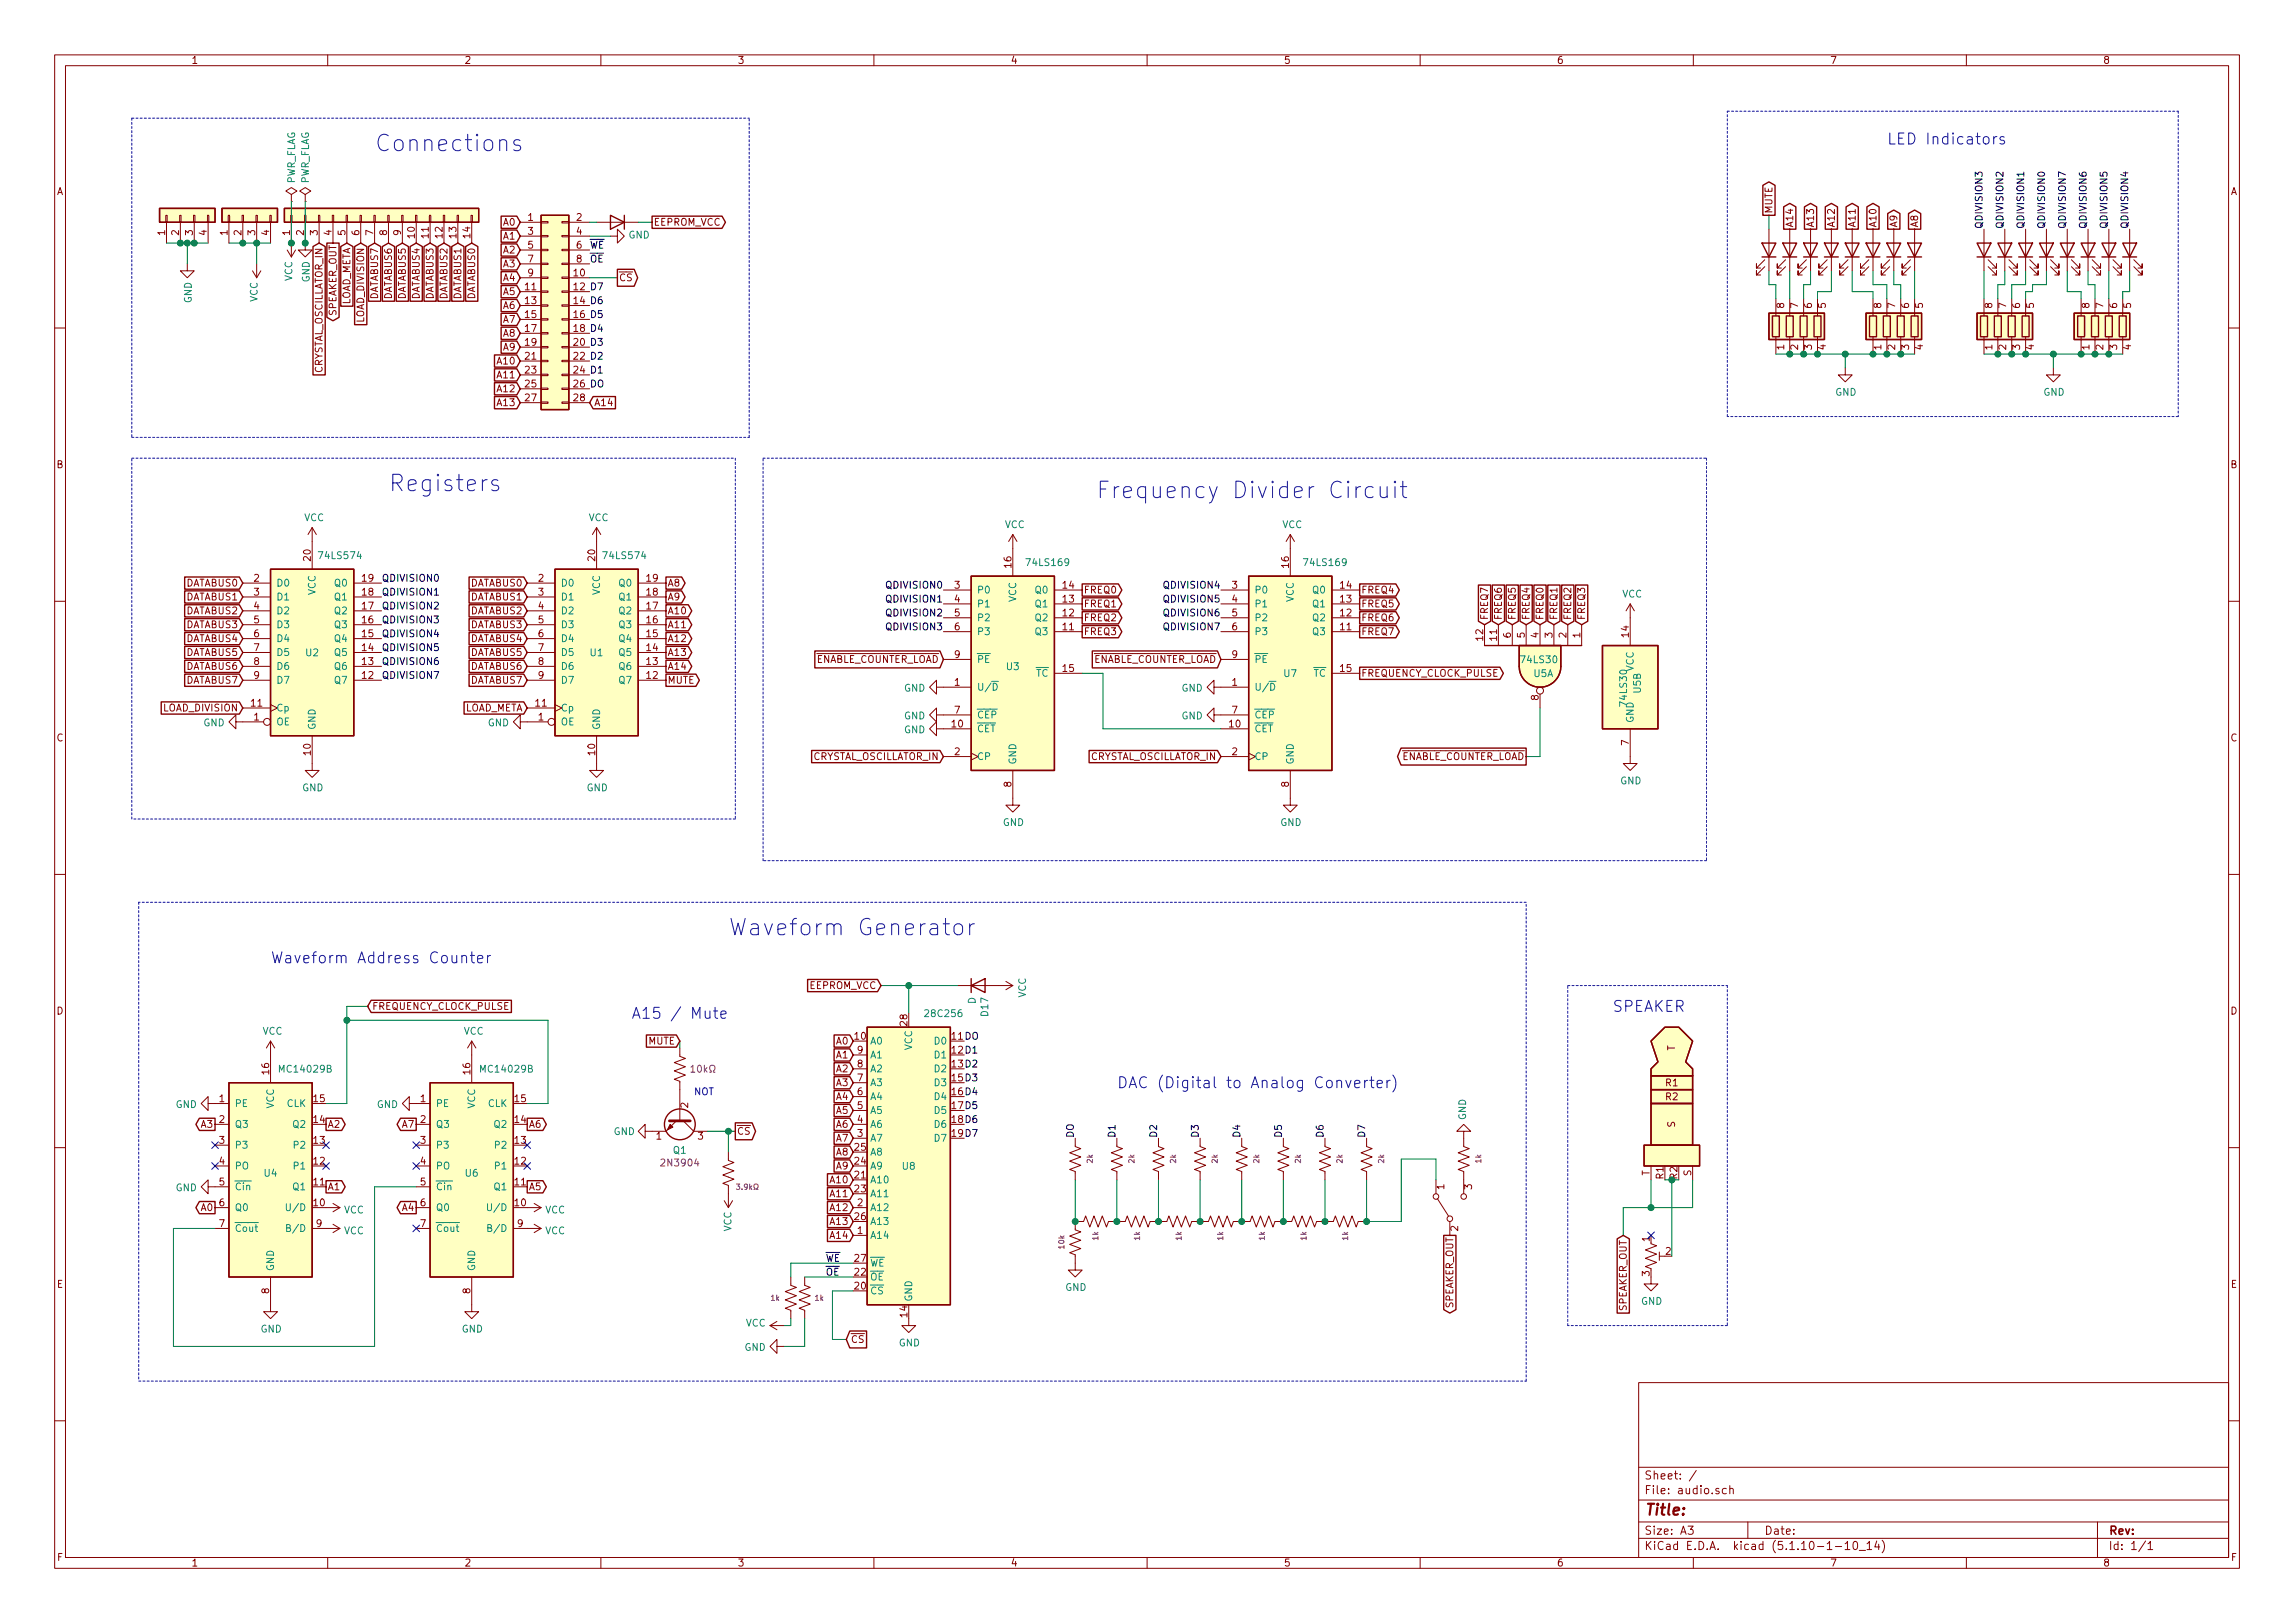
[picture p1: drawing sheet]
<svg xmlns="http://www.w3.org/2000/svg" width="420mm" height="297mm" viewBox="0 0 420 297" stroke-linecap="round" stroke-linejoin="round" font-family="sans-serif">
<defs><g id="words">
<g font-size="4.2" fill="#0000c2">
<text x="68.6" y="27.7">Connections</text>
<text x="71.1" y="90">Registers</text>
<text x="200.7" y="91.2">Frequency Divider Circuit</text>
<text x="133.3" y="171.2">Waveform Generator</text>
</g>
<g font-size="2.8" fill="#0000c2">
<text x="345.4" y="26.5">LED Indicators</text>
<text x="49.5" y="176.3">Waveform Address Counter</text>
<text x="295.1" y="185.2">SPEAKER</text>
<text x="115.6" y="186.5">A15 / Mute</text>
<text x="204.5" y="199.2">DAC (Digital to Analog Converter)</text>
</g>
<text font-size="2.8" fill="#840000" x="301" y="277.3">Title:</text>
<g font-size="2.1" fill="#840000">
<text x="301" y="273.5">File: audio.sch</text>
<text x="301" y="270.8">Sheet: /</text>
<text x="301" y="280.9">Size: A3</text>
<text x="323" y="280.9">Date:</text>
<text x="386" y="280.9">Rev:</text>
<text x="301" y="283.7">KiCad E.D.A. kicad (5.1.10-1-10_14)</text>
<text x="386" y="283.7">Id: 1/1</text>
</g>
<g font-size="1.8" fill="#840000">
<text x="35" y="11.7">1</text>
<text x="85" y="11.7">2</text>
<text x="135" y="11.7">3</text>
<text x="185" y="11.7">4</text>
<text x="235" y="11.7">5</text>
<text x="285" y="11.7">6</text>
<text x="335" y="11.7">7</text>
<text x="385" y="11.7">8</text>
<text x="10.4" y="35.7">A</text>
<text x="408.4" y="35.7">A</text>
<text x="92.2" y="41.3">A0</text>
<text x="96.7" y="40.4">1</text>
<text x="105.6" y="40.4">2</text>
<text x="119.6" y="41.3">EEPROM_VCC</text>
<text x="324.5" y="39.2" transform="rotate(-90 324.5 39.2)">MUTE</text>
<text x="328.3" y="41.7" transform="rotate(-90 328.3 41.7)">A14</text>
<text x="332.1" y="41.7" transform="rotate(-90 332.1 41.7)">A13</text>
<text x="335.9" y="41.7" transform="rotate(-90 335.9 41.7)">A12</text>
<text x="339.7" y="41.7" transform="rotate(-90 339.7 41.7)">A11</text>
<text x="343.5" y="41.7" transform="rotate(-90 343.5 41.7)">A10</text>
<text x="347.3" y="41.7" transform="rotate(-90 347.3 41.7)">A9</text>
<text x="351.2" y="41.7" transform="rotate(-90 351.2 41.7)">A8</text>
<text x="30.2" y="43.1" transform="rotate(-90 30.2 43.1)">1</text>
<text x="32.8" y="43.1" transform="rotate(-90 32.8 43.1)">2</text>
<text x="35.3" y="43.1" transform="rotate(-90 35.3 43.1)">3</text>
<text x="37.8" y="43.1" transform="rotate(-90 37.8 43.1)">4</text>
<text x="41.7" y="43.1" transform="rotate(-90 41.7 43.1)">1</text>
<text x="44.2" y="43.1" transform="rotate(-90 44.2 43.1)">2</text>
<text x="46.7" y="43.1" transform="rotate(-90 46.7 43.1)">3</text>
<text x="49.3" y="43.1" transform="rotate(-90 49.3 43.1)">4</text>
<text x="53.1" y="43.1" transform="rotate(-90 53.1 43.1)">1</text>
<text x="55.6" y="43.1" transform="rotate(-90 55.6 43.1)">2</text>
<text x="58.2" y="43.1" transform="rotate(-90 58.2 43.1)">3</text>
<text x="60.7" y="43.1" transform="rotate(-90 60.7 43.1)">4</text>
<text x="63.2" y="43.1" transform="rotate(-90 63.2 43.1)">5</text>
<text x="65.8" y="43.1" transform="rotate(-90 65.8 43.1)">6</text>
<text x="68.3" y="43.1" transform="rotate(-90 68.3 43.1)">7</text>
<text x="70.9" y="43.1" transform="rotate(-90 70.9 43.1)">8</text>
<text x="73.4" y="43.1" transform="rotate(-90 73.4 43.1)">9</text>
<text x="75.9" y="43.5" transform="rotate(-90 75.9 43.5)">10</text>
<text x="78.5" y="43.5" transform="rotate(-90 78.5 43.5)">11</text>
<text x="81" y="43.5" transform="rotate(-90 81 43.5)">12</text>
<text x="83.6" y="43.5" transform="rotate(-90 83.6 43.5)">13</text>
<text x="86.1" y="43.5" transform="rotate(-90 86.1 43.5)">14</text>
<text x="92.2" y="46.4">A2</text>
<text x="92.2" y="43.9">A1</text>
<text x="96.7" y="43">3</text>
<text x="96.7" y="45.5">5</text>
<text x="105.6" y="43">4</text>
<text x="105.6" y="45.5">6</text>
<text x="92.2" y="48.9">A3</text>
<text x="92.2" y="51.5">A4</text>
<text x="96.2" y="53.1">11</text>
<text x="96.7" y="48">7</text>
<text x="96.7" y="50.6">9</text>
<text x="105.1" y="50.6">10</text>
<text x="105.6" y="48">8</text>
<text x="113.3" y="51.5">CS</text>
<text x="61.6" y="58" transform="rotate(-90 61.6 58)">SPEAKER_OUT</text>
<text x="64.1" y="56.3" transform="rotate(-90 64.1 56.3)">LOAD_META</text>
<text x="66.7" y="59" transform="rotate(-90 66.7 59)">LOAD_DIVISION</text>
<text x="69.2" y="54.9" transform="rotate(-90 69.2 54.9)">DATABUS7</text>
<text x="71.8" y="54.9" transform="rotate(-90 71.8 54.9)">DATABUS6</text>
<text x="74.3" y="54.9" transform="rotate(-90 74.3 54.9)">DATABUS5</text>
<text x="76.8" y="54.9" transform="rotate(-90 76.8 54.9)">DATABUS4</text>
<text x="79.4" y="54.9" transform="rotate(-90 79.4 54.9)">DATABUS3</text>
<text x="81.9" y="54.9" transform="rotate(-90 81.9 54.9)">DATABUS2</text>
<text x="84.5" y="54.9" transform="rotate(-90 84.5 54.9)">DATABUS1</text>
<text x="87" y="54.9" transform="rotate(-90 87 54.9)">DATABUS0</text>
<text x="92.2" y="59.1">A7</text>
<text x="92.2" y="56.6">A6</text>
<text x="92.2" y="54">A5</text>
<text x="96.2" y="55.7">13</text>
<text x="96.2" y="58.2">15</text>
<text x="326.6" y="56.4" transform="rotate(-90 326.6 56.4)">8</text>
<text x="329.2" y="56.4" transform="rotate(-90 329.2 56.4)">7</text>
<text x="331.7" y="56.4" transform="rotate(-90 331.7 56.4)">6</text>
<text x="334.3" y="56.4" transform="rotate(-90 334.3 56.4)">5</text>
<text x="344.4" y="56.4" transform="rotate(-90 344.4 56.4)">8</text>
<text x="347" y="56.4" transform="rotate(-90 347 56.4)">7</text>
<text x="349.5" y="56.4" transform="rotate(-90 349.5 56.4)">6</text>
<text x="352" y="56.4" transform="rotate(-90 352 56.4)">5</text>
<text x="364.7" y="56.4" transform="rotate(-90 364.7 56.4)">8</text>
<text x="367.3" y="56.4" transform="rotate(-90 367.3 56.4)">7</text>
<text x="369.8" y="56.4" transform="rotate(-90 369.8 56.4)">6</text>
<text x="372.4" y="56.4" transform="rotate(-90 372.4 56.4)">5</text>
<text x="382.5" y="56.4" transform="rotate(-90 382.5 56.4)">8</text>
<text x="385.1" y="56.4" transform="rotate(-90 385.1 56.4)">7</text>
<text x="387.6" y="56.4" transform="rotate(-90 387.6 56.4)">6</text>
<text x="390.1" y="56.4" transform="rotate(-90 390.1 56.4)">5</text>
<text x="92.2" y="64.2">A9</text>
<text x="92.2" y="61.6">A8</text>
<text x="96.2" y="60.7">17</text>
<text x="96.2" y="63.3">19</text>
<text x="96.2" y="65.8">21</text>
<text x="326.6" y="64" transform="rotate(-90 326.6 64)">1</text>
<text x="329.2" y="64" transform="rotate(-90 329.2 64)">2</text>
<text x="331.7" y="64" transform="rotate(-90 331.7 64)">3</text>
<text x="334.3" y="64" transform="rotate(-90 334.3 64)">4</text>
<text x="344.4" y="64" transform="rotate(-90 344.4 64)">1</text>
<text x="347" y="64" transform="rotate(-90 347 64)">2</text>
<text x="349.5" y="64" transform="rotate(-90 349.5 64)">3</text>
<text x="352" y="64" transform="rotate(-90 352 64)">4</text>
<text x="364.7" y="64" transform="rotate(-90 364.7 64)">1</text>
<text x="367.3" y="64" transform="rotate(-90 367.3 64)">2</text>
<text x="369.8" y="64" transform="rotate(-90 369.8 64)">3</text>
<text x="372.4" y="64" transform="rotate(-90 372.4 64)">4</text>
<text x="382.5" y="64" transform="rotate(-90 382.5 64)">1</text>
<text x="385.1" y="64" transform="rotate(-90 385.1 64)">2</text>
<text x="387.6" y="64" transform="rotate(-90 387.6 64)">3</text>
<text x="390.1" y="64" transform="rotate(-90 390.1 64)">4</text>
<text x="59.1" y="68.9" transform="rotate(-90 59.1 68.9)">CRYSTAL_OSCILLATOR_IN</text>
<text x="91.2" y="71.8">A12</text>
<text x="91.2" y="69.3">A11</text>
<text x="91.2" y="66.7">A10</text>
<text x="96.2" y="68.4">23</text>
<text x="96.2" y="70.9">25</text>
<text x="91.2" y="74.3">A13</text>
<text x="96.2" y="73.4">27</text>
<text x="105.1" y="73.4">28</text>
<text x="108.7" y="74.3">A14</text>
<text x="10.4" y="85.7">B</text>
<text x="408.4" y="85.7">B</text>
<text x="34" y="107.4">DATABUS0</text>
<text x="46.5" y="106.5">2</text>
<text x="56.9" y="102.6" transform="rotate(-90 56.9 102.6)">20</text>
<text x="66.3" y="106.5">19</text>
<text x="86.1" y="107.4">DATABUS0</text>
<text x="98.6" y="106.5">2</text>
<text x="109" y="102.6" transform="rotate(-90 109 102.6)">20</text>
<text x="118.4" y="106.5">19</text>
<text x="122.2" y="107.4">A8</text>
<text x="174.8" y="107.7">3</text>
<text x="185.2" y="103.9" transform="rotate(-90 185.2 103.9)">16</text>
<text x="194.6" y="107.7">14</text>
<text x="225.6" y="107.7">3</text>
<text x="236" y="103.9" transform="rotate(-90 236 103.9)">16</text>
<text x="245.4" y="107.7">14</text>
<text x="34" y="109.9">DATABUS1</text>
<text x="34" y="112.4">DATABUS2</text>
<text x="46.5" y="109">3</text>
<text x="46.5" y="111.5">4</text>
<text x="66.3" y="111.5">17</text>
<text x="66.3" y="109">18</text>
<text x="86.1" y="109.9">DATABUS1</text>
<text x="86.1" y="112.4">DATABUS2</text>
<text x="98.6" y="109">3</text>
<text x="98.6" y="111.5">4</text>
<text x="118.4" y="111.5">17</text>
<text x="118.4" y="109">18</text>
<text x="122.2" y="109.9">A9</text>
<text x="122.2" y="112.4">A10</text>
<text x="174.8" y="110.3">4</text>
<text x="174.8" y="112.8">5</text>
<text x="194.6" y="112.8">12</text>
<text x="194.6" y="110.3">13</text>
<text x="198.4" y="113.7">FREQ2</text>
<text x="198.4" y="111.2">FREQ1</text>
<text x="198.4" y="108.6">FREQ0</text>
<text x="225.6" y="110.3">4</text>
<text x="225.6" y="112.8">5</text>
<text x="245.4" y="112.8">12</text>
<text x="245.4" y="110.3">13</text>
<text x="249.2" y="113.7">FREQ6</text>
<text x="249.2" y="111.2">FREQ5</text>
<text x="249.2" y="108.6">FREQ4</text>
<text x="272.4" y="113.5" transform="rotate(-90 272.4 113.5)">FREQ7</text>
<text x="275" y="113.5" transform="rotate(-90 275 113.5)">FREQ6</text>
<text x="277.5" y="113.5" transform="rotate(-90 277.5 113.5)">FREQ5</text>
<text x="280" y="113.5" transform="rotate(-90 280 113.5)">FREQ4</text>
<text x="282.6" y="113.5" transform="rotate(-90 282.6 113.5)">FREQ0</text>
<text x="285.1" y="113.5" transform="rotate(-90 285.1 113.5)">FREQ1</text>
<text x="287.7" y="113.5" transform="rotate(-90 287.7 113.5)">FREQ2</text>
<text x="290.2" y="113.5" transform="rotate(-90 290.2 113.5)">FREQ3</text>
<text x="34" y="115">DATABUS3</text>
<text x="34" y="117.5">DATABUS4</text>
<text x="46.5" y="114.1">5</text>
<text x="46.5" y="116.6">6</text>
<text x="46.5" y="119.2">7</text>
<text x="66.3" y="119.2">14</text>
<text x="66.3" y="116.6">15</text>
<text x="66.3" y="114.1">16</text>
<text x="86.1" y="115">DATABUS3</text>
<text x="86.1" y="117.5">DATABUS4</text>
<text x="98.6" y="114.1">5</text>
<text x="98.6" y="116.6">6</text>
<text x="98.6" y="119.2">7</text>
<text x="118.4" y="119.2">14</text>
<text x="118.4" y="116.6">15</text>
<text x="118.4" y="114.1">16</text>
<text x="122.2" y="115">A11</text>
<text x="122.2" y="117.5">A12</text>
<text x="174.8" y="115.4">6</text>
<text x="194.6" y="115.4">11</text>
<text x="198.4" y="116.2">FREQ3</text>
<text x="225.6" y="115.4">6</text>
<text x="245.4" y="115.4">11</text>
<text x="249.2" y="116.2">FREQ7</text>
<text x="271.5" y="117.2" transform="rotate(-90 271.5 117.2)">12</text>
<text x="274.1" y="117.2" transform="rotate(-90 274.1 117.2)">11</text>
<text x="276.6" y="116.7" transform="rotate(-90 276.6 116.7)">6</text>
<text x="279.1" y="116.7" transform="rotate(-90 279.1 116.7)">5</text>
<text x="281.7" y="116.7" transform="rotate(-90 281.7 116.7)">4</text>
<text x="284.2" y="116.7" transform="rotate(-90 284.2 116.7)">3</text>
<text x="286.8" y="116.7" transform="rotate(-90 286.8 116.7)">2</text>
<text x="289.3" y="116.7" transform="rotate(-90 289.3 116.7)">1</text>
<text x="298.2" y="116.6" transform="rotate(-90 298.2 116.6)">14</text>
<text x="34" y="120.1">DATABUS5</text>
<text x="34" y="122.6">DATABUS6</text>
<text x="34" y="125.1">DATABUS7</text>
<text x="46.5" y="121.7">8</text>
<text x="46.5" y="124.2">9</text>
<text x="66.3" y="124.2">12</text>
<text x="66.3" y="121.7">13</text>
<text x="86.1" y="120.1">DATABUS5</text>
<text x="86.1" y="122.6">DATABUS6</text>
<text x="86.1" y="125.1">DATABUS7</text>
<text x="98.6" y="121.7">8</text>
<text x="98.6" y="124.2">9</text>
<text x="118.4" y="124.2">12</text>
<text x="118.4" y="121.7">13</text>
<text x="122.2" y="120.1">A13</text>
<text x="122.2" y="122.6">A14</text>
<text x="122.2" y="125.1">MUTE</text>
<text x="148.9" y="121.3">ENABLE_COUNTER_LOAD</text>
<text x="174.8" y="125.5">1</text>
<text x="174.8" y="120.4">9</text>
<text x="194.6" y="123">15</text>
<text x="199.7" y="121.3">ENABLE_COUNTER_LOAD</text>
<text x="225.6" y="125.5">1</text>
<text x="225.6" y="120.4">9</text>
<text x="245.4" y="123">15</text>
<text x="249.2" y="123.9">FREQUENCY_CLOCK_PULSE</text>
<text x="29.9" y="130.2">LOAD_DIVISION</text>
<text x="46" y="129.3">11</text>
<text x="46.5" y="131.9">1</text>
<text x="84.7" y="130.2">LOAD_META</text>
<text x="98.1" y="129.3">11</text>
<text x="98.6" y="131.9">1</text>
<text x="174.8" y="130.6">7</text>
<text x="225.6" y="130.6">7</text>
<text x="281.7" y="128.2" transform="rotate(-90 281.7 128.2)">8</text>
<text x="10.4" y="135.7">C</text>
<text x="174.3" y="133.1">10</text>
<text x="225.1" y="133.1">10</text>
<text x="298.2" y="136.4" transform="rotate(-90 298.2 136.4)">7</text>
<text x="408.4" y="135.7">C</text>
<text x="56.9" y="138.2" transform="rotate(-90 56.9 138.2)">10</text>
<text x="109" y="138.2" transform="rotate(-90 109 138.2)">10</text>
<text x="148.3" y="139.1">CRYSTAL_OSCILLATOR_IN</text>
<text x="174.8" y="138.2">2</text>
<text x="199.1" y="139.1">CRYSTAL_OSCILLATOR_IN</text>
<text x="225.6" y="138.2">2</text>
<text x="256.2" y="139.1">ENABLE_COUNTER_LOAD</text>
<text x="185.2" y="144" transform="rotate(-90 185.2 144)">8</text>
<text x="236" y="144" transform="rotate(-90 236 144)">8</text>
<text x="10.4" y="185.7">D</text>
<text x="68.1" y="184.8">FREQUENCY_CLOCK_PULSE</text>
<text x="148.1" y="181">EEPROM_VCC</text>
<text x="408.4" y="185.7">D</text>
<text x="118.7" y="191.2">MUTE</text>
<text x="153.2" y="191.2">A0</text>
<text x="156.5" y="190.3">10</text>
<text x="166.1" y="187.7" transform="rotate(-90 166.1 187.7)">28</text>
<text x="49.3" y="196.6" transform="rotate(-90 49.3 196.6)">16</text>
<text x="86.1" y="196.6" transform="rotate(-90 86.1 196.6)">16</text>
<text x="153.2" y="193.7">A1</text>
<text x="153.2" y="196.3">A2</text>
<text x="157" y="197.9">7</text>
<text x="157" y="195.4">8</text>
<text x="157" y="192.8">9</text>
<text x="306.7" y="192.3" transform="rotate(-90 306.7 192.3)">T</text>
<text x="40.2" y="201.7">1</text>
<text x="57.5" y="201.7">15</text>
<text x="77" y="201.7">1</text>
<text x="94.3" y="201.7">15</text>
<text x="126" y="202.8" transform="rotate(-90 126 202.8)">2</text>
<text x="153.2" y="198.8">A3</text>
<text x="153.2" y="201.3">A4</text>
<text x="153.2" y="203.9">A5</text>
<text x="157" y="203">5</text>
<text x="157" y="200.4">6</text>
<text x="305" y="198.8">R1</text>
<text x="305" y="201.4">R2</text>
<text x="36.9" y="206.4">A3</text>
<text x="40.2" y="205.5">2</text>
<text x="40.2" y="209.3">3</text>
<text x="57.5" y="209.3">13</text>
<text x="57.5" y="205.5">14</text>
<text x="59.9" y="206.4">A2</text>
<text x="73.7" y="206.4">A7</text>
<text x="77" y="205.5">2</text>
<text x="77" y="209.3">3</text>
<text x="94.3" y="209.3">13</text>
<text x="94.3" y="205.5">14</text>
<text x="96.8" y="206.4">A6</text>
<text x="120.2" y="208.6">1</text>
<text x="127.8" y="208.6">3</text>
<text x="134.9" y="207.7">CS</text>
<text x="153.2" y="206.4">A6</text>
<text x="153.2" y="209">A7</text>
<text x="157" y="208.1">3</text>
<text x="157" y="205.5">4</text>
<text x="306.7" y="206.4" transform="rotate(-90 306.7 206.4)">S</text>
<text x="40.2" y="213.1">4</text>
<text x="57.5" y="213.1">12</text>
<text x="77" y="213.1">4</text>
<text x="94.3" y="213.1">12</text>
<text x="153.2" y="211.5">A8</text>
<text x="153.2" y="214">A9</text>
<text x="156.5" y="215.7">21</text>
<text x="156.5" y="213.1">24</text>
<text x="156.5" y="210.6">25</text>
<text x="302" y="215.2" transform="rotate(-90 302 215.2)">T</text>
<text x="304.5" y="215.8" transform="rotate(-90 304.5 215.8)">R1</text>
<text x="309.6" y="215.3" transform="rotate(-90 309.6 215.3)">S</text>
<text x="36.9" y="221.7">A0</text>
<text x="40.2" y="217">5</text>
<text x="40.2" y="220.8">6</text>
<text x="57.5" y="220.8">10</text>
<text x="57.5" y="217">11</text>
<text x="59.9" y="217.8">A1</text>
<text x="73.7" y="221.7">A4</text>
<text x="77" y="217">5</text>
<text x="77" y="220.8">6</text>
<text x="94.3" y="220.8">10</text>
<text x="94.3" y="217">11</text>
<text x="96.8" y="217.8">A5</text>
<text x="152.2" y="221.7">A12</text>
<text x="152.2" y="219.1">A11</text>
<text x="152.2" y="216.6">A10</text>
<text x="156.5" y="218.2">23</text>
<text x="157" y="220.8">2</text>
<text x="264.4" y="217.7" transform="rotate(-90 264.4 217.7)">1</text>
<text x="269.5" y="217.7" transform="rotate(-90 269.5 217.7)">3</text>
<text x="40.2" y="224.6">7</text>
<text x="57.9" y="224.6">9</text>
<text x="77" y="224.6">7</text>
<text x="94.8" y="224.6">9</text>
<text x="152.2" y="226.7">A14</text>
<text x="152.2" y="224.2">A13</text>
<text x="156.5" y="223.3">26</text>
<text x="157" y="225.8">1</text>
<text x="267" y="225.3" transform="rotate(-90 267 225.3)">2</text>
<text x="302" y="227.2" transform="rotate(-90 302 227.2)">1</text>
<text x="156.5" y="233.5">22</text>
<text x="156.5" y="230.9">27</text>
<text x="302" y="233.6" transform="rotate(-90 302 233.6)">3</text>
<text x="305" y="229.7">2</text>
<text x="10.4" y="235.7">E</text>
<text x="49.3" y="236.7" transform="rotate(-90 49.3 236.7)">8</text>
<text x="86.1" y="236.7" transform="rotate(-90 86.1 236.7)">8</text>
<text x="156.5" y="236">20</text>
<text x="266.1" y="239.6" transform="rotate(-90 266.1 239.6)">SPEAKER_OUT</text>
<text x="408.4" y="235.7">E</text>
<text x="155.7" y="245.8">CS</text>
<text x="166.1" y="241" transform="rotate(-90 166.1 241)">14</text>
<text x="297.8" y="240.1" transform="rotate(-90 297.8 240.1)">SPEAKER_OUT</text>
<text x="10.5" y="285.7">F</text>
<text x="35" y="286.7">1</text>
<text x="85" y="286.7">2</text>
<text x="135" y="286.7">3</text>
<text x="185" y="286.7">4</text>
<text x="235" y="286.7">5</text>
<text x="285" y="286.7">6</text>
<text x="335" y="286.7">7</text>
<text x="385" y="286.7">8</text>
<text x="408.5" y="285.7">F</text>
</g>
<g font-size="1.8" fill="#008484">
<text x="54" y="33.8" transform="rotate(-90 54 33.8)">PWR_FLAG</text>
<text x="56.6" y="33.8" transform="rotate(-90 56.6 33.8)">PWR_FLAG</text>
<text x="115.1" y="43.6">GND</text>
<text x="53.5" y="51.5" transform="rotate(-90 53.5 51.5)">VCC</text>
<text x="56.7" y="51.7" transform="rotate(-90 56.7 51.7)">GND</text>
<text x="35.1" y="55.5" transform="rotate(-90 35.1 55.5)">GND</text>
<text x="47.2" y="55.3" transform="rotate(-90 47.2 55.3)">VCC</text>
<text x="336" y="72.4">GND</text>
<text x="374.1" y="72.4">GND</text>
<text x="55.7" y="95.4">VCC</text>
<text x="107.7" y="95.4">VCC</text>
<text x="183.9" y="96.7">VCC</text>
<text x="234.7" y="96.7">VCC</text>
<text x="50.5" y="107.4">D0</text>
<text x="58.6" y="102.3">74LS574</text>
<text x="61.4" y="107.4">Q0</text>
<text x="102.6" y="107.4">D0</text>
<text x="110.7" y="102.3">74LS574</text>
<text x="113.5" y="107.4">Q0</text>
<text x="188.2" y="103.6">74LS169</text>
<text x="239" y="103.6">74LS169</text>
<text x="50.5" y="109.9">D1</text>
<text x="50.5" y="112.4">D2</text>
<text x="57.8" y="108.9" transform="rotate(-90 57.8 108.9)">VCC</text>
<text x="61.4" y="112.4">Q2</text>
<text x="61.4" y="109.9">Q1</text>
<text x="102.6" y="109.9">D1</text>
<text x="102.6" y="112.4">D2</text>
<text x="109.9" y="108.9" transform="rotate(-90 109.9 108.9)">VCC</text>
<text x="113.5" y="112.4">Q2</text>
<text x="113.5" y="109.9">Q1</text>
<text x="178.8" y="108.6">P0</text>
<text x="178.8" y="111.2">P1</text>
<text x="178.8" y="113.7">P2</text>
<text x="186.1" y="110.2" transform="rotate(-90 186.1 110.2)">VCC</text>
<text x="189.7" y="113.7">Q2</text>
<text x="189.7" y="111.2">Q1</text>
<text x="189.7" y="108.6">Q0</text>
<text x="229.6" y="108.6">P0</text>
<text x="229.6" y="111.2">P1</text>
<text x="229.6" y="113.7">P2</text>
<text x="236.9" y="110.2" transform="rotate(-90 236.9 110.2)">VCC</text>
<text x="240.5" y="113.7">Q2</text>
<text x="240.5" y="111.2">Q1</text>
<text x="240.5" y="108.6">Q0</text>
<text x="297" y="109.4">VCC</text>
<text x="50.5" y="115">D3</text>
<text x="50.5" y="117.5">D4</text>
<text x="61.4" y="117.5">Q4</text>
<text x="61.4" y="115">Q3</text>
<text x="102.6" y="115">D3</text>
<text x="102.6" y="117.5">D4</text>
<text x="113.5" y="117.5">Q4</text>
<text x="113.5" y="115">Q3</text>
<text x="178.8" y="116.2">P3</text>
<text x="189.7" y="116.2">Q3</text>
<text x="229.6" y="116.2">P3</text>
<text x="240.5" y="116.2">Q3</text>
<text x="50.5" y="120.1">D5</text>
<text x="50.5" y="122.6">D6</text>
<text x="50.5" y="125.1">D7</text>
<text x="56" y="120.1">U2</text>
<text x="61.4" y="125.1">Q7</text>
<text x="61.4" y="122.6">Q6</text>
<text x="61.4" y="120.1">Q5</text>
<text x="102.6" y="120.1">D5</text>
<text x="102.6" y="122.6">D6</text>
<text x="102.6" y="125.1">D7</text>
<text x="108.1" y="120.1">U1</text>
<text x="113.5" y="125.1">Q7</text>
<text x="113.5" y="122.6">Q6</text>
<text x="113.5" y="120.1">Q5</text>
<text x="178.8" y="121.3">PE</text>
<text x="184.3" y="122.6">U3</text>
<text x="189.7" y="123.9">TC</text>
<text x="229.6" y="121.3">PE</text>
<text x="235.1" y="123.9">U7</text>
<text x="240.5" y="123.9">TC</text>
<text x="278.6" y="121.4">74LS30</text>
<text x="280.8" y="123.9">U5A</text>
<text x="299.1" y="122.9" transform="rotate(-90 299.1 122.9)">VCC</text>
<text x="50.5" y="130.2">Cp</text>
<text x="102.6" y="130.2">Cp</text>
<text x="165.5" y="131.7">GND</text>
<text x="165.5" y="126.6">GND</text>
<text x="178.8" y="126.4">U/D</text>
<text x="178.8" y="131.5">CEP</text>
<text x="216.3" y="126.6">GND</text>
<text x="216.3" y="131.7">GND</text>
<text x="229.6" y="126.4">U/D</text>
<text x="229.6" y="131.5">CEP</text>
<text x="297.9" y="129" transform="rotate(-90 297.9 129)">74LS30</text>
<text x="300.4" y="126.8" transform="rotate(-90 300.4 126.8)">U5B</text>
<text x="37.2" y="132.9">GND</text>
<text x="50.5" y="132.8">OE</text>
<text x="57.8" y="133.6" transform="rotate(-90 57.8 133.6)">GND</text>
<text x="89.3" y="132.9">GND</text>
<text x="102.6" y="132.8">OE</text>
<text x="109.9" y="133.6" transform="rotate(-90 109.9 133.6)">GND</text>
<text x="165.5" y="134.2">GND</text>
<text x="178.8" y="134">CET</text>
<text x="229.6" y="134">CET</text>
<text x="299.1" y="132.4" transform="rotate(-90 299.1 132.4)">GND</text>
<text x="178.8" y="139.1">CP</text>
<text x="186.1" y="140" transform="rotate(-90 186.1 140)">GND</text>
<text x="229.6" y="139.1">CP</text>
<text x="236.9" y="140" transform="rotate(-90 236.9 140)">GND</text>
<text x="296.6" y="143.5">GND</text>
<text x="55.3" y="144.8">GND</text>
<text x="107.4" y="144.8">GND</text>
<text x="183.6" y="151.2">GND</text>
<text x="234.4" y="151.2">GND</text>
<text x="178.6" y="183.8" transform="rotate(-90 178.6 183.8)">D</text>
<text x="180.9" y="185.9" transform="rotate(-90 180.9 185.9)">D17</text>
<text x="187.8" y="182.6" transform="rotate(-90 187.8 182.6)">VCC</text>
<text x="48.1" y="189.4">VCC</text>
<text x="84.9" y="189.4">VCC</text>
<text x="159.3" y="191.2">A0</text>
<text x="169.6" y="186.1">28C256</text>
<text x="171.2" y="191.2">D0</text>
<text x="51.4" y="196.3">MC14029B</text>
<text x="88.2" y="196.3">MC14029B</text>
<text x="159.3" y="196.3">A2</text>
<text x="159.3" y="193.7">A1</text>
<text x="167" y="192.2" transform="rotate(-90 167 192.2)">VCC</text>
<text x="171.2" y="193.7">D1</text>
<text x="171.2" y="196.3">D2</text>
<text x="32.2" y="202.8">GND</text>
<text x="42.9" y="202.6">PE</text>
<text x="50.2" y="202.9" transform="rotate(-90 50.2 202.9)">VCC</text>
<text x="52.5" y="202.6">CLK</text>
<text x="69" y="202.8">GND</text>
<text x="79.8" y="202.6">PE</text>
<text x="87" y="202.9" transform="rotate(-90 87 202.9)">VCC</text>
<text x="89.3" y="202.6">CLK</text>
<text x="159.3" y="203.9">A5</text>
<text x="159.3" y="201.3">A4</text>
<text x="159.3" y="198.8">A3</text>
<text x="171.2" y="198.8">D3</text>
<text x="171.2" y="201.3">D4</text>
<text x="171.2" y="203.9">D5</text>
<text x="42.9" y="206.4">Q3</text>
<text x="53.8" y="206.4">Q2</text>
<text x="79.8" y="206.4">Q3</text>
<text x="90.6" y="206.4">Q2</text>
<text x="112.3" y="207.7">GND</text>
<text x="159.3" y="209">A7</text>
<text x="159.3" y="206.4">A6</text>
<text x="171.2" y="206.4">D6</text>
<text x="171.2" y="209">D7</text>
<text x="268.4" y="205" transform="rotate(-90 268.4 205)">GND</text>
<text x="42.9" y="210.2">P3</text>
<text x="42.9" y="214">PO</text>
<text x="48.4" y="215.4">U4</text>
<text x="54" y="214">P1</text>
<text x="54" y="210.2">P2</text>
<text x="79.8" y="210.2">P3</text>
<text x="79.8" y="214">PO</text>
<text x="85.2" y="215.4">U6</text>
<text x="90.8" y="214">P1</text>
<text x="90.8" y="210.2">P2</text>
<text x="123.3" y="211.2">Q1</text>
<text x="159.3" y="214">A9</text>
<text x="159.3" y="211.5">A8</text>
<text x="165.3" y="214.1">U8</text>
<text x="32.2" y="218">GND</text>
<text x="42.9" y="217.8">Cin</text>
<text x="42.9" y="221.7">Q0</text>
<text x="53.1" y="221.7">U/D</text>
<text x="53.8" y="217.8">Q1</text>
<text x="79.8" y="217.8">Cin</text>
<text x="79.8" y="221.7">Q0</text>
<text x="89.9" y="221.7">U/D</text>
<text x="90.6" y="217.8">Q1</text>
<text x="159.3" y="221.7">A12</text>
<text x="159.3" y="216.6">A10</text>
<text x="159.3" y="219.1">A11</text>
<text x="42.9" y="225.5">Cout</text>
<text x="53.1" y="225.5">B/D</text>
<text x="63" y="225.9">VCC</text>
<text x="63" y="222.1">VCC</text>
<text x="79.8" y="225.5">Cout</text>
<text x="89.9" y="225.5">B/D</text>
<text x="99.8" y="225.9">VCC</text>
<text x="99.8" y="222.1">VCC</text>
<text x="133.9" y="225.4" transform="rotate(-90 133.9 225.4)">VCC</text>
<text x="159.3" y="226.7">A14</text>
<text x="159.3" y="224.2">A13</text>
<text x="50.2" y="232.7" transform="rotate(-90 50.2 232.7)">GND</text>
<text x="87" y="232.7" transform="rotate(-90 87 232.7)">GND</text>
<text x="159.3" y="231.8">WE</text>
<text x="159.3" y="236.9">CS</text>
<text x="159.3" y="234.4">OE</text>
<text x="167" y="238.3" transform="rotate(-90 167 238.3)">GND</text>
<text x="195" y="236.3">GND</text>
<text x="300.4" y="238.8">GND</text>
<text x="47.7" y="243.9">GND</text>
<text x="84.5" y="243.9">GND</text>
<text x="136.5" y="242.8">VCC</text>
<text x="136.3" y="247.2">GND</text>
<text x="164.5" y="246.4">GND</text>
</g>
<g font-size="1.8">
<text x="363" y="41.9" transform="rotate(-90 363 41.9)">QDIVISION3</text>
<text x="366.8" y="41.9" transform="rotate(-90 366.8 41.9)">QDIVISION2</text>
<text x="370.6" y="41.9" transform="rotate(-90 370.6 41.9)">QDIVISION1</text>
<text x="374.4" y="41.9" transform="rotate(-90 374.4 41.9)">QDIVISION0</text>
<text x="378.2" y="41.9" transform="rotate(-90 378.2 41.9)">QDIVISION7</text>
<text x="382" y="41.9" transform="rotate(-90 382 41.9)">QDIVISION6</text>
<text x="385.8" y="41.9" transform="rotate(-90 385.8 41.9)">QDIVISION5</text>
<text x="389.6" y="41.9" transform="rotate(-90 389.6 41.9)">QDIVISION4</text>
<text x="107.9" y="45.5">WE</text>
<text x="105.1" y="53.1">12 D7</text>
<text x="107.9" y="48">OE</text>
<text x="105.1" y="55.7">14 D6</text>
<text x="105.1" y="58.2">16 D5</text>
<text x="105.1" y="60.7">18 D4</text>
<text x="105.1" y="63.3">20 D3</text>
<text x="105.1" y="65.8">22 D2</text>
<text x="105.1" y="68.4">24 D1</text>
<text x="105.1" y="70.9">26 DO</text>
<text x="69.8" y="106.5">QDIVISION0</text>
<text x="162.6" y="107.7">QDIVISION0</text>
<text x="213.4" y="107.7">QDIVISION4</text>
<text x="69.8" y="111.5">QDIVISION2</text>
<text x="69.8" y="109">QDIVISION1</text>
<text x="162.6" y="112.8">QDIVISION2</text>
<text x="162.6" y="110.3">QDIVISION1</text>
<text x="213.4" y="110.3">QDIVISION5</text>
<text x="213.4" y="112.8">QDIVISION6</text>
<text x="69.8" y="119.2">QDIVISION5</text>
<text x="69.8" y="116.6">QDIVISION4</text>
<text x="69.8" y="114.1">QDIVISION3</text>
<text x="162.6" y="115.4">QDIVISION3</text>
<text x="213.4" y="115.4">QDIVISION7</text>
<text x="69.8" y="124.2">QDIVISION7</text>
<text x="69.8" y="121.7">QDIVISION6</text>
<text x="174.3" y="190.3">11DO</text>
<text x="174.3" y="192.8">12D1</text>
<text x="174.3" y="195.4">13D2</text>
<text x="174.3" y="197.9">15D3</text>
<text x="174.3" y="200.4">16D4</text>
<text x="174.3" y="203">17D5</text>
<text x="174.3" y="205.5">18D6</text>
<text x="174.3" y="208.1">19D7</text>
<text x="196.6" y="208.3" transform="rotate(-90 196.6 208.3)">DO</text>
<text x="204.2" y="208.3" transform="rotate(-90 204.2 208.3)">D1</text>
<text x="211.8" y="208.3" transform="rotate(-90 211.8 208.3)">D2</text>
<text x="219.5" y="208.3" transform="rotate(-90 219.5 208.3)">D3</text>
<text x="227.1" y="208.3" transform="rotate(-90 227.1 208.3)">D4</text>
<text x="234.7" y="208.3" transform="rotate(-90 234.7 208.3)">D5</text>
<text x="242.3" y="208.3" transform="rotate(-90 242.3 208.3)">D6</text>
<text x="249.9" y="208.3" transform="rotate(-90 249.9 208.3)">D7</text>
<text x="151.1" y="233.5">OE</text>
<text x="151.1" y="230.9">WE</text>
</g>
<g font-size="1.8" fill="#840084">
<text x="127.2" y="196.3">10k</text>
<text x="121.4" y="213.5">2N3904</text>
</g>
<text font-size="1.8" fill="#0000c2" x="127" y="200.4">NOT</text>
<text font-size="1.8" fill="#008400" x="307.1" y="215.8" transform="rotate(-90 307.1 215.8)">R2</text>
<g font-size="1.4" fill="#840084">
<text x="200.1" y="212.9" transform="rotate(-90 200.1 212.9)">2k</text>
<text x="207.7" y="212.9" transform="rotate(-90 207.7 212.9)">2k</text>
<text x="215.3" y="212.9" transform="rotate(-90 215.3 212.9)">2k</text>
<text x="222.9" y="212.9" transform="rotate(-90 222.9 212.9)">2k</text>
<text x="230.5" y="212.9" transform="rotate(-90 230.5 212.9)">2k</text>
<text x="238.2" y="212.9" transform="rotate(-90 238.2 212.9)">2k</text>
<text x="245.8" y="212.9" transform="rotate(-90 245.8 212.9)">2k</text>
<text x="253.4" y="212.9" transform="rotate(-90 253.4 212.9)">2k</text>
<text x="271.2" y="212.9" transform="rotate(-90 271.2 212.9)">1k</text>
<text x="135.5" y="217.7">3.9k</text>
<text x="201.1" y="227" transform="rotate(-90 201.1 227)">1k</text>
<text x="208.7" y="227" transform="rotate(-90 208.7 227)">1k</text>
<text x="216.3" y="227" transform="rotate(-90 216.3 227)">1k</text>
<text x="223.9" y="227" transform="rotate(-90 223.9 227)">1k</text>
<text x="231.5" y="227" transform="rotate(-90 231.5 227)">1k</text>
<text x="239.2" y="227" transform="rotate(-90 239.2 227)">1k</text>
<text x="246.8" y="227" transform="rotate(-90 246.8 227)">1k</text>
<text x="194.8" y="228.5" transform="rotate(-90 194.8 228.5)">10k</text>
<text x="141.1" y="238.1">1k</text>
<text x="149.2" y="238.1">1k</text>
</g>
</g></defs>
<g fill="none" stroke="#840000" stroke-width=".18">
<path d="M10 10h400v277h-400zM12 12h396v273.1h-396zM60 10v2M110 10v2M160 10v2M210 10v2M260 10v2M310 10v2M360 10v2M30.4 39.4h.2v1.3h-.2zM32.9 39.4h.2v1.3h-.2zM35.4 39.4h.3v1.3h-.3z"/>
<path d="M38 39.4h.2v1.3h-.2zM41.8 39.4h.2v1.3h-.2zM44.3 39.4h.3v1.3h-.3zM46.9 39.4h.2v1.3h-.2zM49.4 39.4h.3v1.3h-.3zM53.2 39.4h.3v1.3h-.3zM53.3 35.6l1.1-.6-1.1-.7-1 .7 1 .6v1.3M53.3 36.9h.1M55.8 39.4h.2v1.3h-.2zM55.9 35.6l1-.6-1-.7-1 .7 1 .6v1.3M55.9 36.9h.1M58.3 39.4h.2v1.3h-.2z"/>
<path d="M60.8 39.4h.3v1.3h-.3zM63.4 39.4h.2v1.3h-.2zM65.9 39.4h.3v1.3h-.3zM68.5 39.4h.2v1.3h-.2zM71 39.4h.2v1.3h-.2zM73.5 39.4h.3v1.3h-.3zM76.1 39.4h.2v1.3h-.2zM78.6 39.4h.3v1.3h-.3zM81.2 39.4h.2v1.3h-.2zM83.7 39.4h.2v1.3h-.2zM86.2 39.4h.3v1.3h-.3zM30.5 40.7v3.8"/>
<path d="M33 40.7v3.8M34.3 48.3v1.3h1.3l-1.3 1.2-1.3-1.2h1.3M35.6 40.7v3.8M38.1 40.7v3.8M41.9 40.7v3.8M44.4 40.7v3.8M46.2 49.6l.8 1.2M47 40.7v3.8M47 48.3v2.5M47.8 49.6l-.8 1.2M49.5 40.7v3.8M52.6 45.8l.7 1.2"/>
<path d="M53.3 40.7v6.3M54.1 45.8l-.8 1.2M55.9 40.7v5.1h1.2l-1.2 1.2-1.3-1.2h1.3M58.4 40.7v3.8M61 40.7v3.8M63.5 40.7v3.8M66 40.7v3.8M68.6 40.7v3.8M71.1 40.7v3.8M73.7 40.7v3.8M76.2 40.7v3.8M78.7 40.7v3.8"/>
<path d="M81.3 40.7v3.8M83.8 40.7v3.8M86.4 40.7v3.8M95.2 40.7h3.9M95.2 50.8h3.9M95.2 53.4h3.9M95.2 55.9h3.9M95.2 58.5h3.9M95.2 43.2h3.9M95.2 45.8h3.9M95.2 48.3h3.9M99.1 58.3h1.2v.3h-1.2z"/>
<path d="M99.1 53.2h1.2v.3h-1.2zM99.1 50.7h1.2v.3h-1.2zM99.1 48.2h1.2v.2h-1.2zM99.1 45.6h1.2v.3h-1.2zM99.1 55.8h1.2v.2h-1.2zM99.1 43.1h1.2v.2h-1.2zM99.1 40.5h1.2v.3h-1.2zM102.9 58.3h1.2v.3h-1.2zM102.9 53.2h1.2v.3h-1.2zM102.9 50.7h1.2v.3h-1.2zM102.9 48.2h1.2v.2h-1.2zM102.9 45.6h1.2v.3h-1.2z"/>
<path d="M102.9 55.8h1.2v.2h-1.2zM102.9 43.1h1.2v.2h-1.2zM102.9 40.5h1.2v.3h-1.2zM104.1 40.7h3.8M104.1 50.8h3.8M104.1 53.4h3.8M104.1 55.9h3.8M104.1 58.5h3.8M104.1 43.2h3.8M104.1 45.8h3.8M104.1 48.3h3.8M109.2 40.7h7.6"/>
<path d="M111.8 43.2h1.2v-1.3l1.3 1.3-1.3 1.3v-1.3M323.1 48.8l-1.5 1.5v-.7v.7h.7M323.1 47.5l-1.5 1.6v-.8v.8h.7M323.8 41.9v7.7M325.1 54.6v3.2M326.9 48.8l-1.5 1.5v-.7v.7h.7M326.9 47.5l-1.5 1.6v-.8v.8h.7M327.7 41.9v7.7M327.7 54.6v3.2M330.2 54.6v3.2M330.7 48.8l-1.5 1.5v-.7v.7h.7M330.7 47.5l-1.5 1.6v-.8v.8h.7"/>
<path d="M331.5 41.9v7.7M332.7 54.6v3.2M334.5 48.8l-1.5 1.5v-.7v.7h.8M334.5 47.5l-1.5 1.6v-.8v.8h.8M335.3 41.9v7.7M338.3 48.8l-1.5 1.5v-.7v.7h.8M338.3 47.5l-1.5 1.6v-.8v.8h.8M339.1 41.9v7.7M342.1 48.8l-1.5 1.5v-.7v.7h.8M342.1 47.5l-1.5 1.6v-.8v.8h.8M342.9 41.9v7.7M342.9 54.6v3.2"/>
<path d="M345.4 54.6v3.2M345.9 48.8l-1.5 1.5v-.7v.7h.8M345.9 47.5l-1.5 1.6v-.8v.8h.8M346.7 41.9v7.7M348 54.6v3.2M349.8 48.8l-1.6 1.5v-.7v.7h.8M349.8 47.5l-1.6 1.6v-.8v.8h.8M350.5 41.9v7.7M350.5 54.6v3.2M363.2 41.9v7.7M363.2 54.6v3.2M364 48.8l1.5 1.5v-.7v.7h-.8"/>
<path d="M364 47.5l1.5 1.6v-.8v.8h-.8M365.8 54.6v3.2M367 41.9v7.7M367.8 48.8l1.5 1.5v-.7v.7h-.7M367.8 47.5l1.5 1.6v-.8v.8h-.7M368.3 54.6v3.2M370.8 41.9v7.7M370.8 54.6v3.2M371.6 48.8l1.5 1.5v-.7v.7h-.7M371.6 47.5l1.5 1.6v-.8v.8h-.7M374.6 41.9v7.7M375.4 48.8l1.5 1.5v-.7v.7h-.7"/>
<path d="M375.4 47.5l1.5 1.6v-.8v.8h-.7M378.5 41.9v7.7M379.2 48.8l1.5 1.5v-.7v.7h-.7M379.2 47.5l1.5 1.6v-.8v.8h-.7M381 54.6v3.2M382.3 41.9v7.7M383 48.8l1.6 1.5v-.7v.7h-.8M383 47.5l1.6 1.6v-.8v.8h-.8M383.5 54.6v3.2M386.1 41.9v7.7M386.1 54.6v3.2M386.8 48.8l1.6 1.5v-.7v.7h-.8"/>
<path d="M386.8 47.5l1.6 1.6v-.8v.8h-.8M388.6 54.6v3.2M389.9 41.9v7.7M390.7 48.8l1.5 1.5v-.7v.7h-.8M390.7 47.5l1.5 1.6v-.8v.8h-.8M10 60h2M95.2 61h3.9M95.2 63.5h3.9M95.2 66.1h3.9M95.2 68.6h3.9M95.2 71.2h3.9M95.2 73.7h3.9"/>
<path d="M99.1 60.9h1.2v.2h-1.2zM99.1 63.4h1.2v.3h-1.2zM99.1 65.9h1.2v.3h-1.2zM99.1 68.5h1.2v.2h-1.2zM99.1 71h1.2v.3h-1.2zM99.1 73.6h1.2v.2h-1.2zM102.9 60.9h1.2v.2h-1.2zM102.9 63.4h1.2v.3h-1.2zM102.9 65.9h1.2v.3h-1.2zM102.9 68.5h1.2v.2h-1.2zM102.9 71h1.2v.3h-1.2zM102.9 73.6h1.2v.2h-1.2z"/>
<path d="M104.1 61h3.8M104.1 63.5h3.8M104.1 66.1h3.8M104.1 68.6h3.8M104.1 71.2h3.8M104.1 73.7h3.8M325.1 61.6v3.2M327.7 61.6v3.2M330.2 61.6v3.2M332.7 61.6v3.2M337.8 67.3v1.3h1.3l-1.3 1.3-1.3-1.3h1.3M342.9 61.6v3.2"/>
<path d="M345.4 61.6v3.2M348 61.6v3.2M350.5 61.6v3.2M363.2 61.6v3.2M365.8 61.6v3.2M368.3 61.6v3.2M370.8 61.6v3.2M375.9 67.3v1.3h1.3l-1.3 1.3-1.3-1.3h1.3M381 61.6v3.2M383.5 61.6v3.2M386.1 61.6v3.2M388.6 61.6v3.2"/>
<path d="M408 60h2M57.1 96.6v7.6M57.1 96.6l-.7 1.2M57.1 96.6l.8 1.2M109.2 96.6v7.6M109.2 96.6l-.7 1.2M109.2 96.6l.8 1.2M185.4 97.8v7.6M185.4 97.8l-.7 1.3M185.4 97.8l.8 1.3M236.2 97.8v7.6M236.2 97.8l-.7 1.3"/>
<path d="M236.2 97.8l.8 1.3M10 110h2M44.4 119.4h5.1M44.4 116.9h5.1M44.4 114.3h5.1M44.4 111.8h5.1M44.4 109.3h5.1M44.4 106.7h5.1M64.8 119.4h5M64.8 116.9h5M64.8 114.3h5M64.8 111.8h5"/>
<path d="M64.8 109.3h5M64.8 106.7h5M96.5 119.4h5.1M96.5 116.9h5.1M96.5 114.3h5.1M96.5 111.8h5.1M96.5 109.3h5.1M96.5 106.7h5.1M116.8 119.4h5.1M116.8 116.9h5.1M116.8 114.3h5.1M116.8 111.8h5.1"/>
<path d="M116.8 109.3h5.1M116.8 106.7h5.1M172.7 115.6h5.1M172.7 113.1h5.1M172.7 110.5h5.1M172.7 108h5.1M193 115.6h5.1M193 113.1h5.1M193 110.5h5.1M193 108h5.1M223.5 115.6h5.1M223.5 113.1h5.1"/>
<path d="M223.5 110.5h5.1M223.5 108h5.1M243.8 115.6h5.1M243.8 113.1h5.1M243.8 110.5h5.1M243.8 108h5.1M271.8 114.3v3.8M274.3 114.3v3.8M276.9 114.3v3.8M279.4 114.3v3.8M281.9 114.3v3.8M284.5 114.3v3.8"/>
<path d="M287 114.3v3.8M289.6 114.3v3.8M298.4 110.5l-.7 1.3M298.4 110.5v7.6M298.4 110.5l.8 1.3M408 110h2M43.2 132.1v-1.3l-1.3 1.3 1.3 1.3v-1.3h5.1M44.4 129.6h5.1M44.4 124.5h5.1M44.4 122h5.1M49.5 128.9l1.3 .7-1.3 .6M57.1 134.7v6.3h1.3l-1.3 1.3-1.2-1.3h1.2"/>
<path d="M64.8 124.5h5M64.8 122h5M95.2 132.1v-1.3l-1.2 1.3 1.2 1.3v-1.3h5.1M96.5 129.6h5.1M96.5 124.5h5.1M96.5 122h5.1M101.6 128.9l1.3 .7-1.3 .6M109.2 134.7v6.3h1.3l-1.3 1.3-1.3-1.3h1.3M116.8 124.5h5.1M116.8 122h5.1M171.4 133.4v-1.3l-1.2 1.3 1.2 1.3v-1.3h6.4M171.4 130.8v-1.2l-1.2 1.2 1.2 1.3v-1.3h6.4"/>
<path d="M171.4 125.8v-1.3l-1.2 1.3 1.2 1.2v-1.2h6.4M172.7 138.5h5.1M172.7 120.7h5.1M177.8 137.8l1.3 .7-1.3 .6M193 123.2h5.1M222.2 125.8v-1.3l-1.2 1.3 1.2 1.2v-1.2h6.4M222.2 130.8v-1.2l-1.2 1.2 1.2 1.3v-1.3h6.4M223.5 133.4h5.1M223.5 138.5h5.1M223.5 120.7h5.1M228.6 137.8l1.3 .7-1.3 .6M243.8 123.2h5.1"/>
<path d="M281.9 127v2.6M298.4 133.4v6.3h1.3l-1.3 1.3-1.2-1.3h1.2M185.4 141v6.4h1.3l-1.3 1.2-1.3-1.2h1.3M236.2 141v6.4h1.3l-1.3 1.2-1.3-1.2h1.3M10 160h2M184.1 179.6l1.3 .8M408 160h2M49.5 190.5v7.7M49.5 190.5l-.7 1.3M49.5 190.5l.8 1.3M86.4 190.5v7.7M86.4 190.5l-.8 1.3"/>
<path d="M86.4 190.5l.7 1.3M124.5 191.8v1.5l1 .4-2.1 .8 2.1 .7-2.1 .8 2.1 .8-2.1 .7 1.1 .4v7.2M156.2 198.2h2.5M156.2 195.6h2.5M156.2 193.1h2.5M175.3 180.4h10.1M185.4 180.4l-1.3 .7M10 210h2M38.1 217.2v-1.3l-1.3 1.3 1.3 1.3v-1.3h3.8M38.1 202v-1.3l-1.3 1.3 1.3 1.2v-1.2h3.8M39.4 205.8h2.5M39.4 209.6h2.5"/>
<path d="M39.4 213.4h2.5M74.9 202v-1.3l-1.2 1.3 1.2 1.2v-1.2h3.8M76.2 205.8h2.5M76.2 209.6h2.5M76.2 213.4h2.5M76.2 217.2h2.5M123.8 205.1l-1.9 1.9h-3.8v1.3l-1.3-1.3 1.3-1.2v1.2M125.1 205.1l1.9 1.9h2.5M132.6 219.7l.7 1.3M133.3 210.9v1.5l1.1 .4-2.1 .7 2.1 .8-2.1 .7 2.1 .8-2.1 .8 1 .4v4M134.1 219.7l-.8 1.3M156.2 205.8h2.5"/>
<path d="M156.2 208.3h2.5M156.2 203.2h2.5M156.2 200.7h2.5M196.8 208.3v1.5l1.1 .4-2.1 .8 2.1 .7-2.1 .8 2.1 .8-2.1 .7 1 .4v1.5M204.5 208.3v1.5l1 .4-2 .8 2 .7-2 .8 2 .8-2 .7 1 .4v1.5M212.1 208.3v1.5l1 .4-2 .8 2 .7-2 .8 2 .8-2 .7 1 .4v1.5M219.7 208.3v1.5l1 .4-2 .8 2 .7-2 .8 2 .8-2 .7 1 .4v1.5M227.3 208.3v1.5l1 .4-2 .8 2 .7-2 .8 2 .8-2 .7 1 .4v1.5M234.9 208.3v1.5l1.1 .4-2.1 .8 2.1 .7-2.1 .8 2.1 .8-2.1 .7 1 .4v1.5M242.6 208.3v1.5l1 .4-2 .8 2 .7-2 .8 2 .8-2 .7 1 .4v1.5M250.2 208.3v1.5l1 .4-2 .8 2 .7-2 .8 2 .8-2 .7 1 .4v1.5M262.9 215.9v2.6"/>
<path d="M263.1 219.4l2.1 3.1M268 207h1.2l-1.2-1.2-1.3 1.2h1.3v2.8l1 .4-2 .8 2 .7-2 .8 2 .8-2 .7 1 .4v4.1M302.3 213.4v2.5M309.9 213.4v2.5M408 210h2M39.4 221h2.5M39.4 224.8h2.5M49.5 233.7v6.4h1.3l-1.3 1.2-1.2-1.2h1.2M57.1 224.8h5.1M59.7 221h2.5M61 224.1l1.2 .7M61 220.3l1.2 .7"/>
<path d="M62.2 224.8l-1.2 .8M62.2 221l-1.2 .8M76.2 221h2.5M76.2 224.8h2.5M86.4 233.7v6.4h1.2l-1.2 1.2-1.3-1.2h1.3M94 224.8h5.1M96.5 221h2.6M97.8 224.1l1.3 .7M97.8 220.3l1.3 .7M99.1 224.8l-1.3 .8M99.1 221l-1.3 .8M144.8 233.7v1.5l1 .4-2 .8 2 .7-2 .8 2 .8-2 .7 1 .4v1.5"/>
<path d="M147.3 233.7v1.5l1 .4-2 .8 2 .7-2 .8 2 .8-2 .7 1 .4v1.5M156.2 221h2.5M156.2 226.1h2.5M250.2 223.6h-1.5l-.4 1-.8-2.1-.7 2.1-.8-2.1-.8 2.1-.7-2.1-.4 1.1h-3.1l-.3 1-.8-2.1-.8 2.1-.7-2.1-.8 2.1-.7-2.1-.4 1.1h-3.1l-.4 1-.7-2.1-.8 2.1-.7-2.1-.8 2.1-.8-2.1-.3 1.1h-3.1l-.4 1-.7-2.1-.8 2.1-.8-2.1-.7 2.1-.8-2.1-.4 1.1h-3l-.4 1-.8-2.1-.7 2.1-.8-2.1-.7 2.1-.8-2.1-.4 1.1h-3l-.4 1-.8-2.1-.7 2.1-.8-2.1-.8 2.1-.7-2.1-.4 1.1h-3.1l-.3 1-.8-2.1-.8 2.1-.7-2.1-.8 2.1-.7-2.1-.4 1.1h-1.6v1.5l1.1 .4-2.1 .7 2.1 .8-2.1 .7 2.1 .8-2.1 .8 1 .4v2.7h1.3l-1.3 1.3-1.2-1.3h1.2M265.4 223.6v2.5M302.3 227.6l1 .4-2.1 .8 2.1 .7-2.1 .8 2.1 .7-2.1 .8 1.1 .4M302.3 233.7v1.3h1.2l-1.2 1.3-1.3-1.3h1.3M303.8 229.1v1.6M303.8 229.9h1M141 242.6l1.2 .8M141 242.6h2.5M142.2 246.4v-1.3l-1.2 1.3 1.2 1.3v-1.3h1.3"/>
<path d="M142.2 241.8l-1.2 .8M166.4 241.3v1.3h1.2l-1.2 1.3-1.3-1.3h1.3M300 253h108v32.1h-108zM10 260h2M300 278.5h108M300 274.5h108M300 268.5h108M309 279.3h1l-.5 .6 .4 .1v.7l-.2 .1-.7-.1M310.5 269.1l-1.2 2M316.1 272.5l-.5-.1-.3 .3 .1 .6 .2 .1 .5-.1M316.7 272.5l.2-.1 .3 .1 .1 .9M316.7 271.9v1.5"/>
<path d="M320 278.5v3M384 278.5v6.6M408 260h2M60 285.1v1.9M110 285.1v1.9M160 285.1v1.9M210 285.1v1.9M260 285.1v1.9M300 281.5h108M310 285.1v1.9M336 283h1.2M337.8 282.5l.4-.4v1.5"/>
<path d="M337.8 283.6h.9M339.4 282.3l.3-.2a.94 .94 0 0 1 0 1.5l-.4-.3-.1-.6zM340.4 283.8h1.1M341.8 282.5l.4-.4v1.5M341.8 283.6h.8M343.6 282l-.4 1.1h.9M343.9 282.6v1M344.6 281.9a1.71 1.71 0 0 1 0 2.3M360 285.1v1.9M392.8 282l-1.3 2M393.2 282.5l.5-.4v1.5M393.2 283.6h.9"/>
<circle cx="48.9" cy="132.1" r=".63"/>
<circle cx="101" cy="132.1" r=".63"/>
<circle cx="281.9" cy="126.4" r=".63"/>
<circle cx="262.9" cy="219" r=".51"/>
<circle cx="268" cy="219" r=".51"/>
<circle cx="265.4" cy="223" r=".51"/>
</g>
<g fill="#ffffc2" stroke="#ffffc2" stroke-width=".18">
<path d="M49.5 104.2h15.3v30.5h-15.3z"/>
<path d="M177.8 105.4h15.2v35.6h-15.2z"/>
<path d="M228.6 105.4h15.2v35.6h-15.2z"/>
<path d="M41.9 198.2h15.2v35.5h-15.2z"/>
<path d="M78.7 198.2h15.3v35.5h-15.3z"/>
<path d="M158.7 188h15.3v50.8h-15.3z"/>
<path d="M101.6 104.2h15.2v30.5h-15.2z"/>
<path d="M52.1 38.1h35.5v2.6h-35.5z"/>
<path d="M302.3 196.9h7.6v2.5h-7.6z"/>
<path d="M302.3 199.4h7.6v2.6h-7.6z"/>
<path d="M302.3 202h7.6v7.6h-7.6z"/>
<path d="M301 209.6h10.1v3.8h-10.1z"/>
<path d="M302.3 190.5l2.5-2.5h2.5l2.6 2.5-1.3 3.8 1.3 1.3v1.3h-7.6v-1.3l1.2-1.3z"/>
<path d="M341.6 57.3h10.2v4.8h-10.2z"/>
<path d="M323.8 57.3h10.2v4.8h-10.2z"/>
<path d="M361.9 57.3h10.2v4.8h-10.2z"/>
<path d="M379.7 57.3h10.2v4.8h-10.2z"/>
<path d="M293.4 118.1h10.1v15.3h-10.1z"/>
<path d="M278.1 122h7.6a3.8 3.8 0 0 1-3.8 3.8 3.8 3.8 0 0 1-3.8-3.8z"/>
<path d="M278.1 118.1h7.6v3.9h-7.6z"/>
<path d="M40.6 38.1h10.2v2.6h-10.2z"/>
<path d="M29.2 38.1h10.2v2.6h-10.2z"/>
<path d="M99.1 39.4h5v35.6h-5z"/>
</g>
<g fill="none" stroke="#840000" stroke-width=".25">
<path d="M29.2 38.1h10.2v2.6h-10.2zM40.6 38.1h10.2v2.6h-10.2zM52.1 38.1h35.5v2.6h-35.5zM91.7 39.6h2.9l.6 1.1-.6 1.1h-2.9zM99.1 39.4h5v35.6h-5zM111.8 39.4l2.5 1.3-2.5 1.2zM114.3 39.4v2.5M119.4 39.6h12.8l.6 1.1-.6 1.1h-12.8zM322.7 33.9l1.1-.6 1.2 .6v5.5h-2.3zM326.5 37.9l1.2-.7 1.1 .7v4h-2.3zM330.4 37.9l1.1-.7 1.1 .7v4h-2.2zM334.2 37.9l1.1-.7 1.1 .7v4h-2.2z"/>
<path d="M338 37.9l1.1-.7 1.1 .7v4h-2.2zM341.8 37.9l1.1-.7 1.1 .7v4h-2.2zM345.6 39.1l1.1-.7 1.1 .7v2.8h-2.2zM349.4 39.1l1.1-.7 1.1 .7v2.8h-2.2zM57.3 45.1l1.1-.6 1.1 .6v23.5h-2.2zM59.8 44.5h2.3v13.6l-1.1 .6-1.2-.6zM62.4 45.1l1.1-.6 1.1 .6v10.9h-2.2zM64.9 45.1l1.1-.6 1.2 .6v14.3h-2.3zM67.5 45.1l1.1-.6 1.1 .6v10h-2.2zM70 45.1l1.1-.6 1.1 .6v10h-2.2zM72.5 45.1l1.2-.6 1.1 .6v10h-2.3zM75.1 45.1l1.1-.6 1.1 .6v10h-2.2z"/>
<path d="M77.6 45.1l1.1-.6 1.2 .6v10h-2.3zM80.2 45.1l1.1-.6 1.1 .6v10h-2.2zM82.7 45.1l1.1-.6 1.1 .6v10h-2.2zM85.2 45.1l1.2-.6 1.1 .6v10h-2.3zM91.7 47.2h2.9l.6 1.1-.6 1.1h-2.9zM91.7 59.9h2.9l.6 1.1-.6 1.1h-2.9zM91.7 57.3h2.9l.6 1.2-.6 1.1h-2.9zM91.7 54.8h2.9l.6 1.1-.6 1.1h-2.9zM91.7 52.3h2.9l.6 1.1-.6 1.1h-2.9zM91.7 49.7h2.9l.6 1.1-.6 1.2h-2.9zM91.7 44.6h2.9l.6 1.2-.6 1.1h-2.9zM91.7 42.1h2.9l.6 1.1-.6 1.1h-2.9z"/>
<path d="M113 49.3h3.1l.6 1.5-.6 1.6h-3.1zM322.6 44.5h2.5l-1.3 2.5zM322.6 47h2.5M323.8 57.3h10.2v4.8h-10.2zM324.5 57.8h1.3v3.8h-1.3zM326.4 44.5h2.5l-1.2 2.5zM326.4 47h2.5M327 57.8h1.3v3.8h-1.3zM329.6 57.8h1.2v3.8h-1.2zM330.2 44.5h2.5l-1.2 2.5zM330.2 47h2.5M332.1 57.8h1.3v3.8h-1.3z"/>
<path d="M334 44.5h2.5l-1.2 2.5zM334 47h2.5M337.8 44.5h2.6l-1.3 2.5zM337.8 47h2.6M341.6 57.3h10.2v4.8h-10.2zM341.6 44.5h2.6l-1.3 2.5zM341.6 47h2.6M342.3 57.8h1.2v3.8h-1.2zM344.8 57.8h1.3v3.8h-1.3zM345.4 44.5h2.6l-1.3 2.5zM345.4 47h2.6M347.3 57.8h1.3v3.8h-1.3z"/>
<path d="M349.2 44.5h2.6l-1.3 2.5zM349.2 47h2.6M349.9 57.8h1.3v3.8h-1.3zM361.9 57.3h10.2v4.8h-10.2zM361.9 44.5h2.6l-1.3 2.5zM361.9 47h2.6M362.6 57.8h1.3v3.8h-1.3zM365.1 57.8h1.3v3.8h-1.3zM365.8 44.5h2.5l-1.3 2.5zM365.8 47h2.5M367.7 57.8h1.2v3.8h-1.2zM369.6 44.5h2.5l-1.3 2.5z"/>
<path d="M369.6 47h2.5M370.2 57.8h1.3v3.8h-1.3zM373.4 44.5h2.5l-1.3 2.5zM373.4 47h2.5M377.2 44.5h2.5l-1.2 2.5zM377.2 47h2.5M379.7 57.3h10.2v4.8h-10.2zM380.4 57.8h1.2v3.8h-1.2zM381 44.5h2.5l-1.2 2.5zM381 47h2.5M382.9 57.8h1.3v3.8h-1.3zM384.8 44.5h2.5l-1.2 2.5z"/>
<path d="M384.8 47h2.5M385.4 57.8h1.3v3.8h-1.3zM388 57.8h1.3v3.8h-1.3zM388.6 44.5h2.6l-1.3 2.5zM388.6 47h2.6M90.5 72.6h4.1l.6 1.1-.6 1.1h-4.1zM90.5 70h4.1l.6 1.2-.6 1.1h-4.1zM90.5 67.5h4.1l.6 1.1-.6 1.1h-4.1zM90.5 65h4.1l.6 1.1-.6 1.1h-4.1zM91.7 62.4h2.9l.6 1.1-.6 1.2h-2.9zM108.6 72.6h4.1v2.2h-4.1l-.7-1.1zM33.8 105.6h10l.6 1.1-.6 1.1h-10z"/>
<path d="M33.8 108.1h10l.6 1.2-.6 1.1h-10zM33.8 110.7h10l.6 1.1-.6 1.1h-10zM33.8 113.2h10l.6 1.1-.6 1.2h-10zM33.8 115.8h10l.6 1.1-.6 1.1h-10zM33.8 118.3h10l.6 1.1-.6 1.1h-10zM49.5 104.2h15.3v30.5h-15.3zM85.9 105.6h10l.6 1.1-.6 1.1h-10zM85.9 108.1h10l.6 1.2-.6 1.1h-10zM85.9 110.7h10l.6 1.1-.6 1.1h-10zM85.9 113.2h10l.6 1.1-.6 1.2h-10zM85.9 115.8h10l.6 1.1-.6 1.1h-10zM85.9 118.3h10l.6 1.1-.6 1.1h-10z"/>
<path d="M101.6 104.2h15.2v30.5h-15.2zM121.9 105.6h2.9l.6 1.1-.6 1.1h-2.9zM121.9 108.1h2.9l.6 1.2-.6 1.1h-2.9zM121.9 110.7h4.1l.6 1.1-.6 1.1h-4.1zM121.9 113.2h4.1l.6 1.1-.6 1.2h-4.1zM121.9 115.8h4.1l.6 1.1-.6 1.1h-4.1zM121.9 118.3h4.1l.6 1.1-.6 1.1h-4.1zM149.2 119.1h22.9l.6 1.6-.6 1.5h-22.9zM177.8 105.4h15.2v35.6h-15.2zM198.1 114.5h6.6l.7 1.1-.7 1.1h-6.6zM198.1 111.9h6.6l.7 1.2-.7 1.1h-6.6zM198.1 109.4h6.6l.7 1.1-.7 1.1h-6.6z"/>
<path d="M198.1 106.9h6.6l.7 1.1-.7 1.1h-6.6zM200 119.1h22.9l.6 1.6-.6 1.5h-22.9zM228.6 105.4h15.2v35.6h-15.2zM248.9 114.5h6.6l.7 1.1-.7 1.1h-6.6zM248.9 111.9h6.6l.7 1.2-.7 1.1h-6.6zM248.9 109.4h6.6l.7 1.1-.7 1.1h-6.6zM248.9 106.9h6.6l.7 1.1-.7 1.1h-6.6zM270.7 107.1h2.2v6.6l-1.1 .6-1.1-.6zM271.8 118.1h17.8M273.2 107.1h2.2v6.6l-1.1 .6-1.1-.6zM275.7 107.1h2.3v6.6l-1.1 .6-1.2-.6zM278.1 118.1h7.6v3.9a3.8 3.8 0 0 1-3.8 3.8 3.8 3.8 0 0 1-3.8-3.8z"/>
<path d="M278.3 107.1h2.2v6.6l-1.1 .6-1.1-.6zM280.8 107.1h2.3v6.6l-1.2 .6-1.1-.6zM283.4 107.1h2.2v6.6l-1.1 .6-1.1-.6zM285.9 107.1h2.2v6.6l-1.1 .6-1.1-.6zM288.4 107.1h2.3v6.6l-1.1 .6-1.2-.6zM293.4 118.1h10.1v15.3h-10.1zM29.5 128.5h14.3l.6 1.1-.6 1.1h-14.3zM33.8 120.8h10l.6 1.2-.6 1.1h-10zM33.8 123.4h10l.6 1.1-.6 1.1h-10zM85 128.5h10.9l.6 1.1-.6 1.1h-10.9zM85.9 120.8h10l.6 1.2-.6 1.1h-10zM85.9 123.4h10l.6 1.1-.6 1.1h-10z"/>
<path d="M121.9 120.8h4.1l.6 1.2-.6 1.1h-4.1zM121.9 123.4h5.5l.6 1.1-.6 1.1h-5.5zM148.6 137.3h23.5l.6 1.2-.6 1.1h-23.5zM199.4 137.3h23.5l.6 1.2-.6 1.1h-23.5zM248.9 122.1h25.7l.6 1.1-.6 1.1h-25.7zM256.5 136.9h22.9v3.1h-22.9l-.6-1.5zM147.9 179.3h12.8l.6 1.1-.6 1.1h-12.8zM177.8 179.1v2.5M41.9 198.2h15.2v35.5h-15.2zM67.9 183.1h25.7v2.2h-25.7l-.6-1.1zM78.7 198.2h15.3v35.5h-15.3zM118.3 189.4h5.5l.7 1.1-.7 1.2h-5.5z"/>
<path d="M152.7 189.4h2.9l.6 1.1-.6 1.2h-2.9zM152.7 192h2.9l.6 1.1-.6 1.1h-2.9zM152.7 194.5h2.9l.6 1.1-.6 1.1h-2.9zM152.7 197h2.9l.6 1.2-.6 1.1h-2.9zM152.7 199.6h2.9l.6 1.1-.6 1.1h-2.9zM158.7 188h15.3v50.8h-15.3zM177.8 180.4l2.5-1.3v2.5zM302.3 196.9h7.6v2.5h-7.6zM302.3 199.4h7.6v2.6h-7.6zM302.3 190.5l2.5-2.5h2.5l2.6 2.5-1.3 3.8 1.3 1.3v1.3h-7.6v-1.3l1.2-1.3zM36.5 219.9h2.9v2.2h-2.9l-.6-1.1zM36.5 204.7h2.9v2.2h-2.9l-.6-1.1z"/>
<path d="M59.7 216.1h2.9l.6 1.1-.6 1.1h-2.9zM59.7 204.7h2.9l.6 1.1-.6 1.1h-2.9zM73.3 219.9h2.9v2.2h-2.9l-.6-1.1zM73.3 204.7h2.9v2.2h-2.9l-.6-1.1zM96.5 216.1h2.9l.6 1.1-.6 1.1h-2.9zM96.5 204.7h2.9l.6 1.1-.6 1.1h-2.9zM134.6 205.5h3.1l.6 1.5-.6 1.6h-3.1zM151.5 219.9h4.1l.6 1.1-.6 1.1h-4.1zM151.5 217.4h4.1l.6 1.1-.6 1.1h-4.1zM151.5 214.8h4.1l.6 1.1-.6 1.2h-4.1zM152.7 202.1h2.9l.6 1.1-.6 1.2h-2.9zM152.7 204.7h2.9l.6 1.1-.6 1.1h-2.9z"/>
<path d="M152.7 207.2h2.9l.6 1.1-.6 1.1h-2.9zM152.7 209.7h2.9l.6 1.2-.6 1.1h-2.9zM152.7 212.3h2.9l.6 1.1-.6 1.1h-2.9zM301 209.6h10.1v3.8h-10.1zM302.3 202h7.6v7.6h-7.6zM151.5 225h4.1l.6 1.1-.6 1.1h-4.1zM151.5 222.4h4.1l.6 1.2-.6 1.1h-4.1zM264.3 226.1h2.2v13.6l-1.1 .6-1.1-.6zM296.1 226.7l1.1-.6 1.1 .6v13.6h-2.2zM155.6 243.6h3v3.1h-3l-.7-1.6z"/>
<circle cx="124.5" cy="205.8" r="2.82"/>
</g>
<path d="M181.5 124.7h1.3M181.8 125.1a.64 .64 0 0 1 .8 .6 .64 .64 0 0 1-.8 .6zM232.3 124.7h1.3M232.6 125.1a.64 .64 0 0 1 .8 .6 .64 .64 0 0 1-.8 .6zM46.6 223.8h.7M52.4 220.3v1l.3 .3h.2l.2-.3v-1M52.5 224.7h.5l.1-.5-.6-.1v1.3h.5l.2-.2v-.2l-.3-.3M83.4 223.8h.7M89.3 220.3v1l.2 .3h.2l.3-.3v-1M89.3 224.7h.5l.1-.5-.6-.1v1.3h.5l.2-.2v-.2l-.3-.3" fill="none" stroke="#008484" stroke-width=".18"/>
<path d="M126.5 195.3l.3-.3v1.2M126.5 196.2h.7M129.9 196.2h.3v-.2a.55 .55 0 0 1-.2-.8 .55 .55 0 0 1 .8-.1l.1 .2a.55 .55 0 0 1-.3 .7v.2h.3M134.8 216.7h.6l-.3 .4 .3 .2v.3l-.2 .1-.4-.1M138 217.7h.3l-.3-.7 .3-.3 .4 .2 .1 .3-.3 .5h.3" fill="none" stroke="#840084" stroke-width=".18"/>
<path d="M122.6 205.1h3.8" fill="none" stroke="#840000" stroke-width=".51"/>
<path d="M122.7 205.8l.5 .5-1 .5z" fill="#840000" stroke="#840000" stroke-width=".18"/>
<g fill="none" stroke="#0000c2" stroke-width=".18" stroke-dasharray=".4 .4">
<path d="M24.1 21.6h113.1M24.1 21.6v58.4M316.2 20.4h82.6M398.8 20.4v55.8M316.2 76.2v-55.8M398.8 76.2h-82.6M24.1 83.9h110.5M24.1 80h113.1M134.6 83.9v66M137.2 80v-58.4M139.7 83.9h172.7M312.4 83.9v73.6"/>
<path d="M24.1 149.9v-66M134.6 149.9h-110.5M139.7 157.5v-73.6M312.4 157.5h-172.7M25.4 165.1v87.7M279.4 165.1h-254M287 180.4h29.2M316.2 180.4v62.2M25.4 252.8h254M279.4 252.8v-87.7M287 242.6v-62.2M316.2 242.6h-29.2"/>
</g>
<g fill="none" stroke="#008400" stroke-width=".18">
<path d="M53.3 36.9v7.6M55.9 36.9v7.6M323.8 39.4v2.5M30.5 44.5h7.6M34.3 44.5v3.8M41.9 44.5h7.6M47 44.5v3.8M107.9 40.7h1.3M107.9 43.2h3.9M107.9 50.8h5.1M116.8 40.7h2.6M323.8 49.6v2.5h1.3v2.5"/>
<path d="M327.7 49.6v5M331.5 49.6v2.5h-1.3v2.5M335.3 49.6v3.8h-2.6v1.2M339.1 49.6v3.8h3.8v1.2M342.9 49.6v2.5h2.5v2.5M346.7 49.6v2.5h1.3v2.5M350.5 49.6v5M363.2 49.6v5M367 49.6v2.5h-1.2v2.5M370.8 49.6v2.5h-2.5v2.5M374.6 49.6v2.5h-2.5v1.3h-1.3v1.2M378.5 49.6v3.8h2.5v1.2"/>
<path d="M382.3 49.6v2.5h1.2v2.5M386.1 49.6v5M389.9 49.6v3.8h-1.3v1.2M325.1 64.8h25.4M337.8 64.8v2.5M363.2 64.8h25.4M375.9 64.8v2.5M198.1 123.2h3.8v10.2h21.6M281.9 129.6v8.9h-2.5M63.5 186.7h36.8v15.3h-3.8M67.3 184.2h-3.8v17.8h-3.8M124.5 190.5v1.3"/>
<path d="M161.3 180.4h14M166.4 180.4v5.1M76.2 217.2h-7.6v29.2h-36.9v-21.6h7.7M129.5 207h5.1M133.3 207v3.9M196.8 215.9v7.7M204.5 215.9v7.7M212.1 215.9v7.7M219.7 215.9v7.7M227.3 215.9v7.7M234.9 215.9v7.7M242.6 215.9v7.7"/>
<path d="M250.2 215.9v7.7h6.3v-11.5h6.4v3.8M302.3 215.9v5.1M304.8 215.9h1.3v14M309.9 215.9v5.1h-12.7v5.1M147.3 233.7h8.9M156.2 236.3h-3.8v8.8h2.5M156.2 231.2h-11.4v2.5M144.8 241.3v1.3h-1.3M147.3 241.3v5.1h-3.8"/>
</g>
<path d="M370.5 31.5v.7M79.5 108.9h.8" fill="none" stroke="#000" stroke-width=".18"/>
<g fill="none" stroke="#0000c2" stroke-width=".18">
<path d="M95.2 25.7a.7 .7 0 0 0-1.1 .3l.1 .4 1 .3 .1 .3-.1 .4-.3 .2h-.6l-.2-.2M365 25v1.4M365.6 25a.51 .51 0 0 0-.6 .4M366.9 25.1l-.2-.1-.5 .1-.1 .2 .1 .3a.68 .68 0 0 1 .8 .4l-.3 .4-.6-.2M91.2 87.9l-.8-.1-.4 .4 .2 .5 1 .2 .1 .3-.1 .4-.3 .2h-.6l-.3-.2M249.1 89.1a.77 .77 0 0 0-.8 .5M251.4 89.2l-.3-.1h-.6l-.3 .1-.2 .4v.9l.2 .4 .3 .2h.6l.3-.2M252.7 89.1v1.5l.1 .3a.8 .8 0 0 0 1.1-.1M253.9 89.1v2M255.4 88.1l-.2 .1 .2 .2 .1-.2-.1-.1v.3M255.4 89.1v2M256.4 89.1h1.1"/>
<path d="M256.8 88.1v2.5l.1 .3 .6 .2M84.6 175.1a.5 .5 0 0 1 .8 0v1.1M86.1 174.9h.8M86.4 174.2v1.7l.1 .2 .4 .1M87.4 175.5l1-.2-.1-.3-.6-.1-.3 .2 .1 1 .2 .1 .6-.1M89.3 174.9v1.3M89.8 174.9l-.4 .1-.1 .2M172.7 169.1h1.1M173.1 168.1v2.5l.1 .3 .6 .2M174.8 169.4a.81 .81 0 0 1 .8-.3 .81 .81 0 0 1 .6 .6v.8a.81 .81 0 0 1-.8 .6 .81 .81 0 0 1-.7-.6v-.8zM177.5 169.1v2M178.4 169.1a.77 .77 0 0 0-.9 .6"/>
<path d="M129.1 185l.1 1.3a.52 .52 0 0 0 .8-.1M130 185v1.4M130.6 185h.8M130.9 184.4v1.7l.1 .2 .4 .1M132 185.7l.9-.2-.1-.4-.5-.1-.3 .3 .1 1 .2 .1 .5-.1M246.4 197.7l.5 1.4 .4-1.4M248 198.4l1-.2-.1-.4-.6-.1-.3 .3 .1 1 .2 .1 .6-.1M249.8 197.7v1.4M250.4 197.7l-.4 .1-.2 .3M250.8 197.7h.7M251.1 197.1v1.7l.1 .2 .3 .1M252.1 198.4l1-.2-.1-.4-.6-.1-.3 .3 .1 1 .2 .1 .6-.1"/>
<path d="M253.9 197.7v1.4M254.5 197.7l-.4 .1-.2 .3M255 196.8a2.37 2.37 0 0 1 0 3"/>
</g>
<g fill="#008400" stroke="#008400" stroke-width=".25">
<circle cx="227.3" cy="223.6" r=".51"/>
<circle cx="235" cy="223.6" r=".51"/>
<circle cx="242.6" cy="223.6" r=".51"/>
<circle cx="196.9" cy="223.6" r=".51"/>
<circle cx="219.7" cy="223.6" r=".51"/>
<circle cx="342.9" cy="64.8" r=".51"/>
<circle cx="212.1" cy="223.6" r=".51"/>
<circle cx="345.4" cy="64.8" r=".51"/>
<circle cx="348" cy="64.8" r=".51"/>
<circle cx="327.7" cy="64.8" r=".51"/>
<circle cx="330.2" cy="64.8" r=".51"/>
<circle cx="332.7" cy="64.8" r=".51"/>
<circle cx="365.8" cy="64.8" r=".51"/>
<circle cx="368.3" cy="64.8" r=".51"/>
<circle cx="370.8" cy="64.8" r=".51"/>
<circle cx="381" cy="64.8" r=".51"/>
<circle cx="63.5" cy="186.7" r=".51"/>
<circle cx="383.5" cy="64.8" r=".51"/>
<circle cx="386.1" cy="64.8" r=".51"/>
<circle cx="375.9" cy="64.8" r=".51"/>
<circle cx="337.8" cy="64.8" r=".51"/>
<circle cx="33" cy="44.5" r=".51"/>
<circle cx="34.3" cy="44.5" r=".51"/>
<circle cx="35.6" cy="44.5" r=".51"/>
<circle cx="44.5" cy="44.5" r=".51"/>
<circle cx="47" cy="44.5" r=".51"/>
<circle cx="133.4" cy="207" r=".51"/>
<circle cx="250.2" cy="223.6" r=".51"/>
<circle cx="53.3" cy="44.5" r=".51"/>
<circle cx="55.9" cy="44.5" r=".51"/>
<circle cx="204.5" cy="223.6" r=".51"/>
<circle cx="306.1" cy="215.9" r=".51"/>
<circle cx="302.3" cy="221" r=".51"/>
<circle cx="166.4" cy="180.4" r=".51"/>
</g>
<g fill="none" stroke="#000084" stroke-width=".18">
<path d="M38.8 212.8l1.2 1.2M38.8 209l1.2 1.2M40 212.8l-1.2 1.2M40 209l-1.2 1.2M59.1 209l1.2 1.2M59.1 212.8l1.2 1.2M60.3 209l-1.2 1.2M60.3 212.8l-1.2 1.2M75.6 209l1.2 1.2M75.6 212.8l1.2 1.2M76.8 209l-1.2 1.2M76.8 212.8l-1.2 1.2"/>
<path d="M95.9 212.8l1.2 1.2M95.9 209l1.2 1.2M97.1 212.8l-1.2 1.2M97.1 209l-1.2 1.2M75.6 224.2l1.2 1.2M76.8 224.2l-1.2 1.2M301.7 225.5l1.2 1.2M302.9 225.5l-1.2 1.2"/>
</g>
<use href="#words"/>
</svg>
